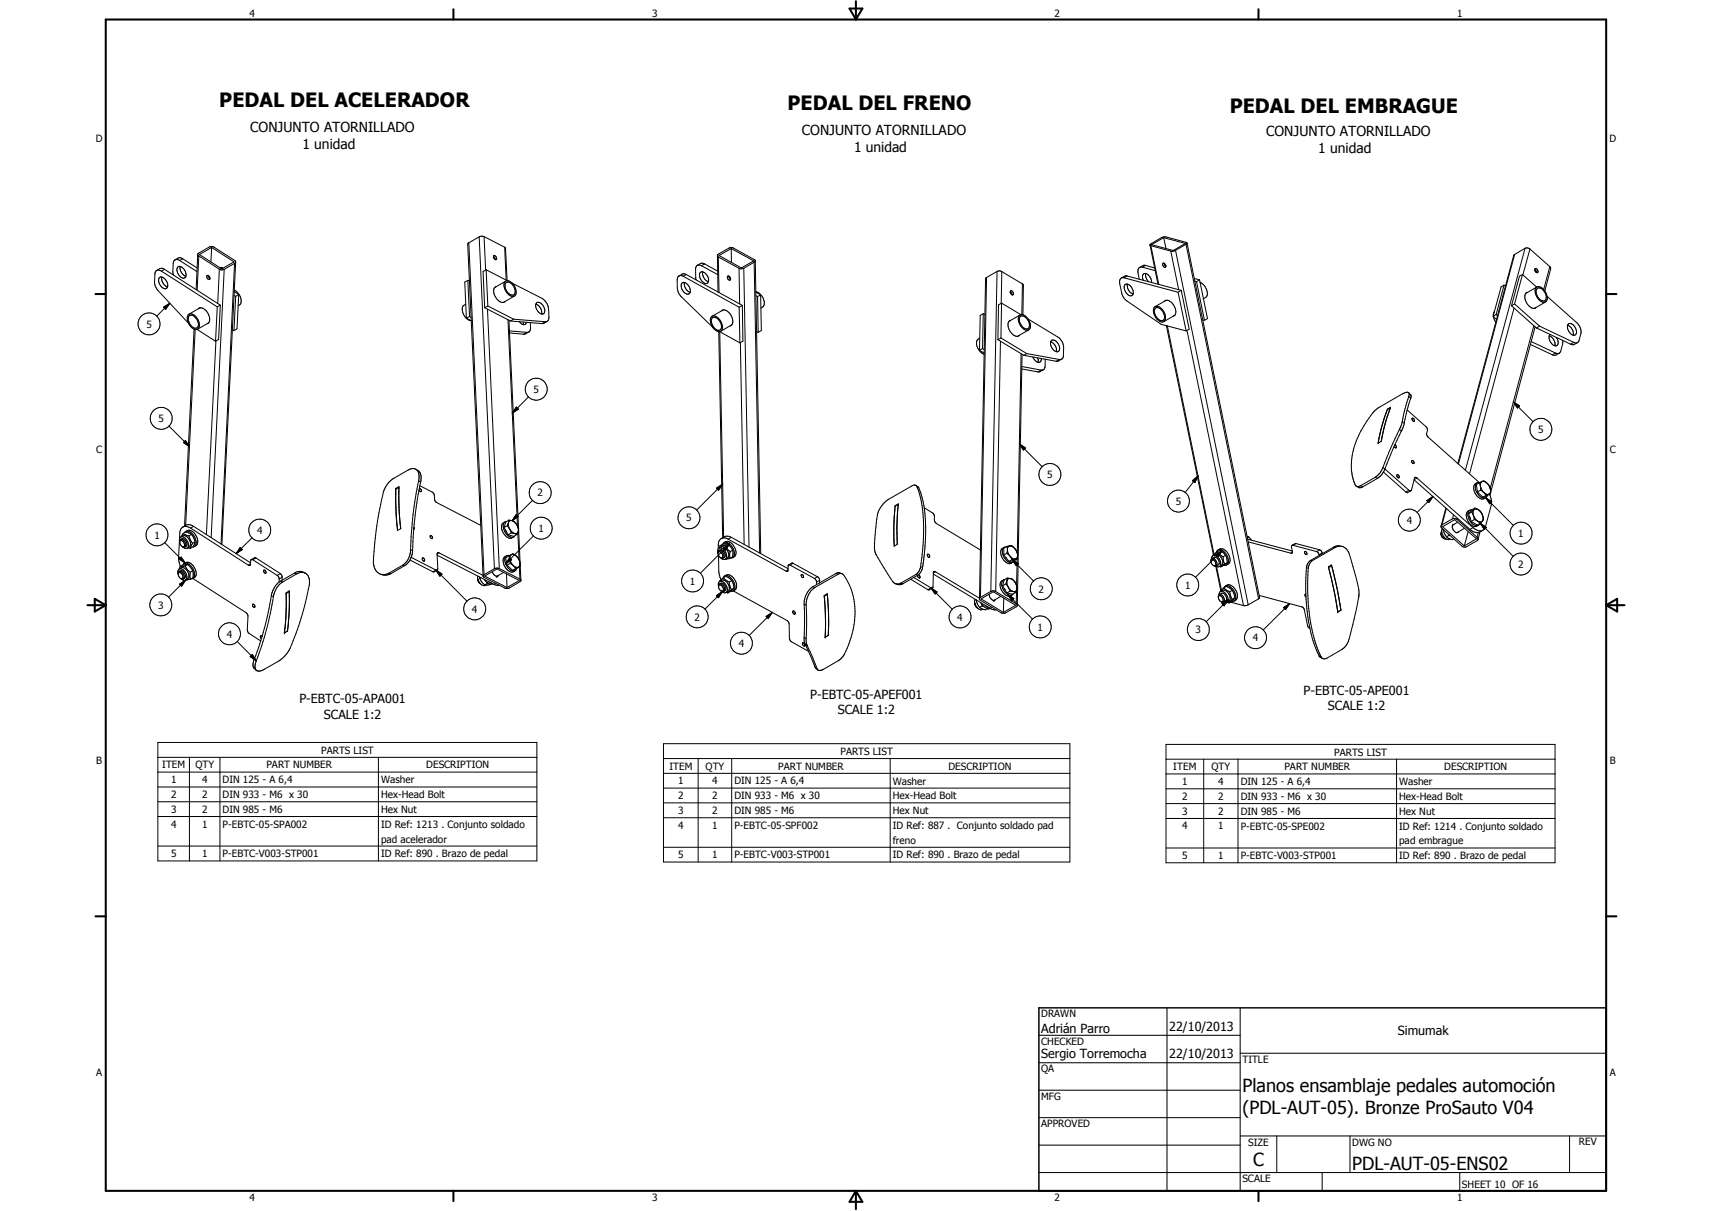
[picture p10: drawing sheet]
<svg xmlns="http://www.w3.org/2000/svg" width="594mm" height="420mm" viewBox="0 0 594 420" stroke-linecap="round" stroke-linejoin="round" font-family="sans-serif">
<defs><g id="words">
<g font-size="6.9">
<text x="76.1" y="37.2">PEDAL DEL ACELERADOR</text>
<text x="273.3" y="38.1">PEDAL DEL FRENO</text>
<text x="426.7" y="39.2">PEDAL DEL EMBRAGUE</text>
</g>
<g font-size="6.3">
<text x="431.1" y="379">Planos ensamblaje pedales automoción</text>
<text x="431.1" y="386.5">(PDL-AUT-05). Bronze ProSauto V04</text>
<text x="434.8" y="404.7">C</text>
<text x="469.2" y="406">PDL-AUT-05-ENS02</text>
</g>
<g font-size="4.8">
<text x="86.9" y="45.9">CONJUNTO ATORNILLADO</text>
<text x="278.3" y="46.9">CONJUNTO ATORNILLADO</text>
<text x="439.4" y="47.3">CONJUNTO ATORNILLADO</text>
<text x="104.9" y="51.7">1 unidad</text>
<text x="296.4" y="52.7">1 unidad</text>
<text x="457.4" y="53.1">1 unidad</text>
</g>
<g font-size="4.4">
<text x="103.9" y="244.1">P-EBTC-05-APA001</text>
<text x="281.1" y="242.4">P-EBTC-05-APEF001</text>
<text x="452.4" y="241.2">P-EBTC-05-APE001</text>
<text x="112.3" y="249.3">SCALE 1:2</text>
<text x="290.7" y="247.6">SCALE 1:2</text>
<text x="460.7" y="246.5">SCALE 1:2</text>
<text x="361.3" y="358.4">Adrián Parro</text>
<text x="405.7" y="357.7">22/10/2013</text>
<text x="485" y="359.2">Simumak</text>
<text x="361.3" y="367.1">Sergio Torremocha</text>
<text x="405.7" y="367.2">22/10/2013</text>
</g>
<g font-size="3.5">
<text x="86.6" y="5.8">4</text>
<text x="226.3" y="5.8">3</text>
<text x="365.9" y="5.8">2</text>
<text x="505.6" y="5.8">1</text>
<text x="33.3" y="49.4">D</text>
<text x="558.5" y="49.4">D</text>
<text x="50.8" y="113.7">5</text>
<text x="185.2" y="136.3">5</text>
<text x="55" y="146.5">5</text>
<text x="533.8" y="150.3">5</text>
<text x="33.4" y="157.3">C</text>
<text x="558.6" y="157.3">C</text>
<text x="363.4" y="165.9">5</text>
<text x="186.5" y="172.3">2</text>
<text x="408" y="175.2">5</text>
<text x="89.2" y="185.2">4</text>
<text x="186.9" y="184.6">1</text>
<text x="238.2" y="180.9">5</text>
<text x="488.1" y="181.8">4</text>
<text x="53.6" y="186.9">1</text>
<text x="526.9" y="186.3">1</text>
<text x="526.8" y="197">2</text>
<text x="239.4" y="202.9">1</text>
<text x="360.4" y="205.6">2</text>
<text x="411.2" y="204.3">1</text>
<text x="54.9" y="211.2">3</text>
<text x="163.8" y="212.5">4</text>
<text x="241" y="215.3">2</text>
<text x="332.2" y="215.3">4</text>
<text x="78.7" y="221.2">4</text>
<text x="360" y="218.8">1</text>
<text x="414.9" y="219.7">3</text>
<text x="256.4" y="224.5">4</text>
<text x="434.7" y="222.5">4</text>
<text x="111.5" y="261.5">PARTS LIST</text>
<text x="291.7" y="261.9">PARTS LIST</text>
<text x="463" y="262.2">PARTS LIST</text>
<text x="33.4" y="265.2">B</text>
<text x="56.3" y="266.6">ITEM</text>
<text x="67.8" y="266.6">QTY</text>
<text x="92.4" y="266.6">PART NUMBER</text>
<text x="147.9" y="266.6">DESCRIPTION</text>
<text x="232.3" y="267">ITEM</text>
<text x="244.8" y="267">QTY</text>
<text x="270" y="267">PART NUMBER</text>
<text x="329.1" y="267">DESCRIPTION</text>
<text x="407.2" y="267.3">ITEM</text>
<text x="420.4" y="267.3">QTY</text>
<text x="445.7" y="267.3">PART NUMBER</text>
<text x="501.1" y="267.3">DESCRIPTION</text>
<text x="558.6" y="265.2">B</text>
<text x="59.3" y="271.7">1</text>
<text x="70.1" y="271.7">4</text>
<text x="77.3" y="271.7">DIN 125 - A 6,4</text>
<text x="132.2" y="271.8">Washer</text>
<text x="235.4" y="272.1">1</text>
<text x="247.2" y="272.1">4</text>
<text x="254.8" y="272.2">DIN 125 - A 6,4</text>
<text x="309.8" y="272.2">Washer</text>
<text x="410.2" y="272.4">1</text>
<text x="422.7" y="272.4">4</text>
<text x="430.5" y="272.4">DIN 125 - A 6,4</text>
<text x="485.5" y="272.5">Washer</text>
<text x="59.3" y="276.9">2</text>
<text x="70.1" y="276.9">2</text>
<text x="77.3" y="276.9">DIN 933 - M6 x 30</text>
<text x="132.2" y="276.9">Hex-Head Bolt</text>
<text x="132.2" y="282">Hex Nut</text>
<text x="235.4" y="277.3">2</text>
<text x="247.2" y="277.3">2</text>
<text x="254.8" y="277.3">DIN 933 - M6 x 30</text>
<text x="309.8" y="277.3">Hex-Head Bolt</text>
<text x="410.2" y="277.5">2</text>
<text x="422.7" y="277.5">2</text>
<text x="430.5" y="277.5">DIN 933 - M6 x 30</text>
<text x="485.5" y="277.6">Hex-Head Bolt</text>
<text x="59.3" y="282">3</text>
<text x="59.3" y="287.1">4</text>
<text x="70.1" y="282">2</text>
<text x="70.1" y="287.1">1</text>
<text x="77.3" y="282">DIN 985 - M6</text>
<text x="77.3" y="287.1">P-EBTC-05-SPA002</text>
<text x="132.2" y="287.2">ID Ref: 1213 . Conjunto soldado</text>
<text x="235.4" y="282.4">3</text>
<text x="235.4" y="287.5">4</text>
<text x="247.2" y="282.4">2</text>
<text x="247.2" y="287.6">1</text>
<text x="254.8" y="282.4">DIN 985 - M6</text>
<text x="254.8" y="287.6">P-EBTC-05-SPF002</text>
<text x="309.8" y="282.4">Hex Nut</text>
<text x="309.8" y="287.6">ID Ref: 887 . Conjunto soldado pad</text>
<text x="410.2" y="282.7">3</text>
<text x="410.2" y="287.8">4</text>
<text x="422.7" y="282.7">2</text>
<text x="422.7" y="287.8">1</text>
<text x="430.5" y="282.7">DIN 985 - M6</text>
<text x="430.5" y="287.8">P-EBTC-05-SPE002</text>
<text x="485.5" y="282.7">Hex Nut</text>
<text x="485.5" y="287.9">ID Ref: 1214 . Conjunto soldado</text>
<text x="132.2" y="292.3">pad acelerador</text>
<text x="309.8" y="292.7">freno</text>
<text x="485.5" y="293">pad embrague</text>
<text x="59.3" y="297.4">5</text>
<text x="70.1" y="297.4">1</text>
<text x="77.3" y="297.4">P-EBTC-V003-STP001</text>
<text x="132.2" y="297.5">ID Ref: 890 . Brazo de pedal</text>
<text x="235.4" y="297.8">5</text>
<text x="247.2" y="297.8">1</text>
<text x="254.8" y="297.9">P-EBTC-V003-STP001</text>
<text x="309.8" y="297.9">ID Ref: 890 . Brazo de pedal</text>
<text x="410.2" y="298">5</text>
<text x="422.7" y="298.1">1</text>
<text x="430.5" y="298.1">P-EBTC-V003-STP001</text>
<text x="485.5" y="298.1">ID Ref: 890 . Brazo de pedal</text>
<text x="361.3" y="353">DRAWN</text>
<text x="361.3" y="362.5">CHECKED</text>
<text x="431.1" y="368.7">TITLE</text>
<text x="33.4" y="373.2">A</text>
<text x="361.3" y="372.1">QA</text>
<text x="558.6" y="373.2">A</text>
<text x="361.3" y="381.6">MFG</text>
<text x="361.3" y="391.1">APPROVED</text>
<text x="433.1" y="397.5">SIZE</text>
<text x="469.2" y="397.5">DWG NO</text>
<text x="547.9" y="397.4">REV</text>
<text x="431.1" y="410.2">SCALE</text>
<text x="507.3" y="412.3">SHEET 10 OF 16</text>
<text x="86.6" y="416.7">4</text>
<text x="226.3" y="416.7">3</text>
<text x="365.9" y="416.7">2</text>
<text x="505.6" y="416.7">1</text>
</g>
</g></defs>
<g fill="none" stroke="#000" stroke-width=".35">
<path d="M54.5 93.8h.9l.6 .3M55.2 96.4l.4-.3a2.67 2.67 0 0 1 2.2 4 2.72 2.72 0 0 1-2.6-3.7zM56 94.1l19.4 12.4M56.2 96.1a3.2 3.2 0 0 0 2 3.5M57.1 93.4l-1.4-.3a2.6 2.6 0 0 0-1.9 1.4l-.2 3.2a4.2 4.2 0 0 0 1.3 3.2l10.5 11.3M57.1 93.4l-1.1 .7M57.1 93.4l19.3 12.5M61.8 92.6a2.16 2.16 0 0 1 2.6 1.8l.2 1.2a1 1 0 0 1-.8 .9 1 1 0 0 1-1.1-.4 2.71 2.71 0 0 1-.9-3.5zM62.4 90.4a1.29 1.29 0 0 0-1.5-.3 1.29 1.29 0 0 0-.8 1.3l-.1 3 .2 1.1M62.4 90.4l6 3.8M62.5 92.5a3.2 3.2 0 0 0 2 3.4M63.4 89.8l-1 .6"/>
<path d="M63.4 89.8l-1.1-.4-1.6 .8M63.4 89.8l5 3.2M68.6 88.2l4-2.5 1-.2 7.8 4.8 .4 .6M68.6 88.2l.4 .6M68.6 88.3l-.5 12.2M69 88.8l-.6 11.9M69 88.8l7.1 4.6M69.2 88.3l4.2-2.4 7.8 4.9-4.2 2.5zM71.8 95.6a.76 .76 0 0 1 .9 .4 .76 .76 0 0 1-.2 1l-.7-.7zM72.3 95.6l.6 1M73.4 85.9l-.2 5M76.1 93.4l.7 .2 1-.1"/>
<path d="M76.1 93.4l-.5 11.9M76.5 93l.4-.2 .4 .3M77 92.8l.1 .4M77.8 93.5l-4.5 93M81.4 91.4l-3.6 2.1M81.4 91.4l-4.7 97.3M81.8 90.9l-.4 .5M81.8 90.9l-4.8 98M162.3 97.3l-1 .6 .5 12.5M162.3 97.3l.6 .2M162.3 97.3l.6 12.5M162.7 84.2l-.4 .5 5.3 115.2"/>
<path d="M162.7 84.2l5.3 115.2M166.3 82.2l-3.6 2M166.3 82.2l5.3 115.1M168 82.1l7.1 3.7M168 82.1l-1-.1-.7 .2M168 82.1l.5 11.6M168.7 93.6l-1.1 .6 .6 12.6M168.7 93.6l7.4 3.8M168.7 93.6l.6 12.6M171.2 89l.6 1M171.3 88.8l.1-.1a.88 .88 0 0 1 .8 .4 .88 .88 0 0 1-.1 1l-.8-.6zM172.2 99.4a1.76 1.76 0 0 0-.7 2.7 3.2 3.2 0 0 0 3.5 2.7l.3-.2"/>
<path d="M175.1 85.8l.3 .3 .6 11.2M175.1 85.8l.5 11.4M175.5 98.2a2.11 2.11 0 0 1 3 1.7 1.6 1.6 0 0 1-.7 2.5 3.2 3.2 0 0 1-2.3-4.2zM175.5 97.5a3.2 3.2 0 0 0 .9 4.7 1.5 1.5 0 0 0 2.1 .5 1.5 1.5 0 0 0 .6-2l-.4-1.1-1-1.4M175.5 97.5h1.1l1.1 .7M175.5 97.5l-3.8 2.2M177.7 98.2l10.4 5.3 .8 .7a4.6 4.6 0 0 1 1.5 3l.1 3.1-.6 1.2M235.6 95.8l-.4 .3-.2 1.1 .1 3.1a4.5 4.5 0 0 0 1.4 2.7l10.9 10.6M235.6 95.8l.7-.2 .8 .2M236.5 98.4a1.67 1.67 0 0 1 2.6 1 1.69 1.69 0 0 1-.3 2.7 2.92 2.92 0 0 1-2.3-3.7zM237.1 95.8l19.4 10.8M237.5 98a3.2 3.2 0 0 0 2 3.4"/>
<path d="M238.2 95.2l-1.1 .6M238.2 95.2l-1.3-.2-1.3 .8M238.2 95.2l19.4 10.8M242 92.1l.9-.2 .5 .3M243 94.5a2.1 2.1 0 0 1 2.8 1.9 1.24 1.24 0 0 1-.4 1.9 1.24 1.24 0 0 1-1.7-.6 2.67 2.67 0 0 1-.7-3.2zM243.4 92.2l5.7 3.1M243.9 94.3a3.1 3.1 0 0 0 1.9 3.4M244.5 91.6l-1.3-.2-1.4 .8-.3 .4v4.5M244.5 91.6l-1.1 .6M244.5 91.6l4.5 2.5M249 88.7l.2 12.6M249.3 89.2l-.3-.4 .3-.6 3.6-2.1 1-.2 8 4.3 .2 .4-.4 .4"/>
<path d="M249.3 89.2l.2 12.3M249.3 89.2l7.1 3.9M249.5 88.6l4.2-2.4 7.8 4.3-4.2 2.5zM252.5 95.9l.1-.1a.85 .85 0 0 1 .8 .5 .85 .85 0 0 1-.1 .9 .95 .95 0 0 1-.8-1.3zM252.9 95.8l.1 .5 .5 .6M253.7 86.2l.1 4.9M256.4 93.1h1.7M256.4 93.1l.3 12.4M258.1 93.1l1.8 96.8M261.7 91l-3.6 2.1M261.7 91l1.9 100.9M262.1 90.5l1.9 101.6"/>
<path d="M342.3 96.3l-.3 .5-2.1 111M342.3 96.3l-2.1 111M346 94.2l-3.7 2.1M346 94.2l1.4-.1 7.4 4.4M346 94.2l-2.2 111M347.6 94.2l-.2 11M354.8 98.5l.3 .4-.1 10.3M354.8 98.5l-.2 10.6M389.1 96.4l-.4 .6-.2 .8 .7 3.7a4.6 4.6 0 0 0 1.9 2.9l11.8 8.1 8.7 2.3M390.1 96.4h-1M390.1 96.4l18.7 5M390.3 98.8a2 2 0 0 1 2.8 1.7 1.27 1.27 0 0 1 .2 1.4 1.27 1.27 0 0 1-1.2 .7 3.1 3.1 0 0 1-1.8-3.8z"/>
<path d="M391.1 95.8l-1 .6M391.1 95.8h-.7l-1.3 .6M391.1 95.8l18.8 5M391.2 98.6a3.3 3.3 0 0 0 2 3.4M395.5 92.8l-.6 1.1 .4 3M396.4 92.7l-.9 .1M396.4 92.7l4.4 1.2M396.7 97.3a1.42 1.42 0 0 1 .7-2.4 3.2 3.2 0 0 1 2.2 3.1M397.5 92.1h-.8l-1.2 .7M397.5 92.1l-1.1 .6M397.5 92.1l3.1 .9M397.6 94.9l.1 1.4 .9 1.4"/>
<path d="M399.1 85l.3 .3M399.1 85l2.7 13.6M399.4 85.3l2.7 13.4M399.4 85.3l6.9 1.8M399.6 84.9l4.2-2.4 7.5 2-4.2 2.4zM403.6 91.3a.8 .8 0 0 1 .9 .5 .8 .8 0 0 1-.3 1l-.7-.7zM403.8 82.5l.8 3.7M404 91.4l.6 1M406.3 87.1l2.7 13.4M407.9 86.9l-1.6 .2M407.9 86.9l25.2 122.9M411.6 84.8l-3.7 2.1"/>
<path d="M411.6 84.8l25.1 123M411.9 84.3l-7.7-2.1-1.2 .3-3.6 2.1-.3 .4M411.9 84.3l-.3 .5M411.9 84.3l25.2 123-.4 .5M414.4 96.6l1.9 .5M414.6 97.6l.6 .1M415.2 97.7l2.8 13.4M416.3 97.1l-1.1 .6M416.3 97.1l2.7 13.4-1 .6M416.4 98a3.9 3.9 0 0 1 2.1 5l-.9 .6M521.9 98.9l-1 .6-2.8 10.3M521.9 98.9l.5 .4"/>
<path d="M521.9 98.9l-2.7 10.2M525.6 88.3l-.3 .3-19.4 72.2M525.6 88.3l-19.5 72.7M528.3 95.2l-1 .6-2.8 10.3M528.3 95.2l4.9 4.4-3.7 2.2M528.3 95.2l-2.7 10.3M529.2 86.1l-3.6 2.2M529.2 86.1l1-.1 .7 .4M529.2 86.1l-20.7 77.1M530.9 86.4l6.9 6.1M530.9 86.4l-2.5 9M532.6 93.5l.6 1.1"/>
<path d="M532.6 93.3a.79 .79 0 0 1 .9 .4 .79 .79 0 0 1-.2 .9l-.7-.6zM533 99.8a2.08 2.08 0 0 1 3.1 1.2 2.88 2.88 0 0 1 .2 3.7 2.92 2.92 0 0 1-3.3-2.3l-.3-1.4zM537.8 92.5l.3 .8-2 7.6M537.8 92.5l-2.1 7.9M56.8 106.6l2.1-1.4-1.4 2.1zM58.9 105.2l-4.5 4.5M65.4 112.1l-.4-1.1a1.51 1.51 0 0 1 .7-2 1.51 1.51 0 0 1 2 .6 3.3 3.3 0 0 1 .9 4.6M65.4 112.1a3.1 3.1 0 0 0 2.9 2.2M65.5 109.7a1.6 1.6 0 0 1 2.6 .8 2.41 2.41 0 0 1 .1 3.3 3.2 3.2 0 0 1-2.7-4.1zM67.3 114.2l-3.3 68.3M67.7 114.3l-3.3 68M68.4 114.3l6.4 4.1"/>
<path d="M68.6 114.2l-.3 .1M68.8 107.1a1.98 1.98 0 0 1 2.7 .7 3.1 3.1 0 0 1 .6 4.5h-.2M69.4 106.8l-3.8 2.2M72.4 112l-3.8 2.2M74.9 118.4l-3.3 67.1M75.4 106.5l-.6 11.9M76.4 105.9l-1 .6M76.4 105.9l-.5 11.9-1.1 .6M80.6 114.3l.6 .4M81.2 102.5l.6 .3M81.3 101.2l1.5 1M81.3 100.6l.3 .2a3.9 3.9 0 0 1 1.7 4.9l-.7 .4"/>
<path d="M81.8 102.8l-.6 11.9M82.8 102.2l-1 .6M82.8 102.2l-.6 11.9-1 .6M161.6 105.5a2.3 2.3 0 0 0-.7 3.8 3.5 3.5 0 0 0 2.5 2M161.8 110.4l1.8 .9M162.9 109.8l.6 .3M162.9 109.8l-1.1 .6M168.2 106.8l9 4.6M169.2 107.2l4.1 90.1M169.3 106.2l8.9 4.5M169.3 106.2l-1.1 .6M176.3 110.9l3.3 71.6"/>
<path d="M176.6 111.1l3.4 72.4M176.8 114.8l6 .5M176.8 115.5l5 .5M177.2 111.4l10.9 .9M178.2 110.7l11 .9M178.2 110.7l-1 .7M178.5 102.7l-3.8 2.2M180.2 111.6l.7 .7a1.01 1.01 0 0 0 1 .3 1.01 1.01 0 0 0 .8-.8M181.6 111.7v.9M182.8 115.3l-1 .7M183.5 115.2l-1.7 .8M184 111.9l.1 1.8a1.29 1.29 0 0 1-1.3 1.6"/>
<path d="M186 105.5a3.3 3.3 0 0 1 2 3.5M186.3 105a2.6 2.6 0 0 1 2.4 3.8 2.4 2.4 0 0 1-2.8-2.7zM189.2 111.6l-1.1 .7M189.9 111.5l-1.8 .8M189.9 111.5l-.7 .1M246.9 109.9a2.02 2.02 0 0 1 2.7 .8 3.1 3.1 0 0 1 .6 4.2 2.74 2.74 0 0 1-3.4-2.2l-.3-1.5zM247.1 110.4a2.03 2.03 0 0 1 2.8 1.4 1.83 1.83 0 0 1-.3 2.8 3.2 3.2 0 0 1-2.5-4.2zM249.4 115.1l1.4 71.5M249.7 115.1l7 3.9M249.8 115.1l1.3 71.3M250.4 107.9a2.54 2.54 0 0 1 3.4 1.7 2.28 2.28 0 0 1-.4 3.5M250.9 107.6l-3.8 2.1"/>
<path d="M253.9 112.7l-3.8 2.2M256.5 106.6l.2 12.4M256.9 118.9l1.3 70M257.6 106l-1.1 .6M257.6 106l.2 12.4-1.1 .6M262.3 102.6l.6 .3M262.3 101.4l1.6 .9M262.3 101.2a3.9 3.9 0 0 1 2.5 5.2l-.8 .5M262.5 115l.6 .3M262.9 102.9l.2 12.4M263.9 102.3l-1 .6M263.9 102.3l.3 12.4-1.1 .6"/>
<path d="M340 117.3a2.27 2.27 0 0 0-.6 3.6l1 1.3 1.1 .7M341.2 108.8l-1.1 .6-.2 12.1M341.2 108.8l.6 .3M341.2 108.8l-.3 12.1M346.3 117.9l9 5.4M347.2 118.4l-1.7 86.8M347.3 117.3l9 5.4M347.3 117.3l-1 .6M347.5 105.2l-1 .6-.2 12.1M347.5 105.2l6.7 4M347.5 105.2l-.2 12.1M350.6 101.3a.65 .65 0 0 1 .8-.3 .65 .65 0 0 1 .3 .9l-.1 .4h-.5"/>
<path d="M350.6 101.3l.5 1M350.6 101.2l.5 .6v.5M350.6 101.3h.1M350.7 111.2l-.2 .1a2.55 2.55 0 0 0 0 3.7 2.4 2.4 0 0 0 3 1.5l.2-.2M353.7 109.5a1.83 1.83 0 0 1 2.9 .9 2.84 2.84 0 0 1 .3 4.1 2.87 2.87 0 0 1-3.1-2.1l-.5-1.5zM353.9 110a1.8 1.8 0 0 1 2.8 1.1 1.84 1.84 0 0 1-.3 3.1 3.4 3.4 0 0 1-2.5-4.2zM354 109.3l-3.8 2.2M356.8 110.7l10.2 6.2a4.6 4.6 0 0 1 2.1 3.7l-.1 3-.3 .8-.4 .2M356.9 114.5l-3.8 2.2M364.6 118.6a3.2 3.2 0 0 1 2 3.4M364.9 118.2a2.29 2.29 0 0 1 2.7 2 1.16 1.16 0 0 1-.1 1.6 1.16 1.16 0 0 1-1.6-.1 2.79 2.79 0 0 1-1-3.5zM400.7 106.5a2.92 2.92 0 0 1 3.5 2.4 1.79 1.79 0 0 1-1.1 2.8 4 4 0 0 1-2.5-5.1z"/>
<path d="M400.8 107.1a2.01 2.01 0 0 1 2.9 1.4 1.77 1.77 0 0 1-.4 2.8 3.2 3.2 0 0 1-2.5-4.2zM404.1 104.5a1.86 1.86 0 0 1 2.7 .7 3.5 3.5 0 0 1 .9 4.1l-.6 .4M404.7 104.2l-3.9 2.2M404.7 113l16.3 79.4M405.1 113.1l16.2 79.1M407.7 109.4l-3.8 2.2M408.8 101.4l2.8 13.4M409.9 100.8l-1.1 .6M409.9 100.8l2.8 13.4-1.1 .6M411.9 114.6l19.6 95.5M417.4 111l.6 .1M518.1 109.8l1.2 1"/>
<path d="M518.2 109.9l.8 1.9M518.6 108.1l-.4 1.4M519.2 109.1l.4 .5M519.2 109.1l-1.1 .7M524.5 106.1l8.6 7.7M525.4 106.8l-15.5 57.6M525.6 105.5l8.6 7.7M525.6 105.5l-1.1 .6M530 101.5h-.2a2.92 2.92 0 0 0 .3 4.1 2.06 2.06 0 0 0 2.9 1M531.1 119.5l7.6 3.6M531.3 118.5l8.4 4M532.2 113l-15.1 56.5"/>
<path d="M532.7 113.4l-15.4 57.5M533.1 113.8l11.9 5.6M533.5 100a2.76 2.76 0 0 1 3.1 3 1.17 1.17 0 0 1-.6 1.4 1.17 1.17 0 0 1-1.5-.4 3 3 0 0 1-1-4zM534.2 113.2l11.9 5.6M534.2 113.2l-1.1 .6M536.3 104.8l-3.8 2.2M536.9 102.8l10.7 9.6a4.4 4.4 0 0 1 1 3.3l-.6 2.4a1.18 1.18 0 0 1-1.9 .7M537.6 116.5a3.1 3.1 0 0 1 2 3.5M537.9 116a2.69 2.69 0 0 0 2.3 3.9 1.99 1.99 0 0 0-.1-2.8M542.2 118.1v1.3l-.6 2.4a1.18 1.18 0 0 1-1.9 .7M543.9 112.9h.3a3.2 3.2 0 0 1 1.7 3.4M544.1 112.5a2.11 2.11 0 0 1 2.9 2.1 1.16 1.16 0 0 1-.5 1.7 1.16 1.16 0 0 1-1.6-.7 2.78 2.78 0 0 1-.8-3.1z"/>
<path d="M546.1 118.8l-1.1 .6M547.4 118.9l-1.5 .7-.9-.2M183.4 137.7l-5.6 5.6M339.9 121.5l1.6 1M340.9 120.9l.6 .4M340.9 120.9l-1 .6M354.3 122.7l-1.3 69.1M354.6 128l5.6 1M354.6 127.2l6.6 1.2M354.7 122.9l-1.7 87.1M355.3 123.3l11.2 2M356.3 122.7l11.3 2"/>
<path d="M356.3 122.7l-1 .6M358.4 123.9a1.92 1.92 0 0 0 2.7 1.5l.3-1M360.1 124.2l.1 1.5M361.2 128.4l-1 .6M362 128.3l-.8 .1M362 128.3l-1.2 .7h-.6M362.7 124.6l-.1 3-.6 .7M367.6 124.7l-1.1 .6M368.3 124.6l-.7 .1M368.4 124.6l-1.2 .7h-.7M488.8 136.3l.8 .7-.1 1.2M488.9 137.6a.94 .94 0 0 0-.1-1.4 .94 .94 0 0 0-1.3 .1l-8.9 5a25.5 25.5 0 0 0-7.6 10.8 20.1 20.1 0 0 0-1.4 14.3l.5 1.6 .6 .7"/>
<path d="M488.9 137.6l-1.6 5.2-.7 3.4M488.9 137.6l.6 .6M489.5 138.2l-1.2 4.2-1 4.4M525.2 139.4l2.1 1.4-.7 .8zM525.2 139.4l6.8 6.9M539.7 122.5l-1 .6M541.1 122.6l-1.4 .6-1-.1M58.6 147.8l7.2 7.2M63.7 153.5l.6-.6 1.5 2.1zM179.2 141.2l.7 .7-2.1 1.4zM353.7 154l2.1 1.4-.7 .7zM353.7 154l7.9 7.9"/>
<path d="M478.8 150.7l-.6 3.1 1.1-.6M478.9 150.3l2.5-8.1 1.1-.7-2.1 6.5-1.1 5.2M481.4 141.9l-1.9 5.8-1.3 6.1M481.4 141.9l.2 .1M481.4 141.9l1.1-.6-1.4 4.2-1.8 7.7M484 154.3l.6 .8-.4 .3-.5-.5M485.6 149l.7 .6M485.6 149l-3.7 8.1-2 5.1M486.3 149.6l-3 6.4-2.7 6.7M486.6 146.2l-1 2.8M486.6 146.2l.7 .6M487.3 146.8l-1 2.8"/>
<path d="M488.3 142.2l6.7 6 .4 .9-.4 1.6 .4 .8 17.9 15.9M489.9 159.8l.6 .2 .1 .8a.69 .69 0 0 1-.7-1zM490 145.2l.1-.1a.71 .71 0 0 1 .6 1.1l-.5-.3zM137.3 169.5l1.1-.7 .1 7.2 .6 7.4M137.3 169.5l.1 8.3 .6 6.2M137.3 174.8l.7 9.2M137.3 169.5l.3 .1M138.4 173.1v-4l-1 .6-.1 4M138.4 175.1l.7 8.3M144.4 162.9l1.4 1.2 .3 1.3-.1 1.9M145.3 166.8a4.7 4.7 0 0 0-.4-3.4 2.44 2.44 0 0 0-3.5-.2l-5.1 2.9-1.6 1.5-1.4 2.3-.6 2.4a105.6 105.6 0 0 0-3 23.8l.9 2.1 1.6 1.1M145.3 166.8l-1.8 10.3-1 13.7"/>
<path d="M145.3 166.8l.7 .5M145.5 169.5a.59 .59 0 0 1 .6 .4 .59 .59 0 0 1-.1 .7l-.6-.6M145.7 168.5l4.7 2.6 .5 2.5 .5 .7 15.4 7.9M146 167.3a131.4 131.4 0 0 0-2.8 23.7M179.1 178.6l.7 .6-2.1 1.4zM184.8 173.6l-7.1 7M248.6 169.4l2.2-1.4-1.5 2.1zM250.8 168l-9 9M310.6 175.4l1.1-.6-.4 6.9 .1 7.1-1.1 .7M310.6 175.4l-.4 10.4M310.6 175.4l.2 .2M317.9 168.4l.9 .8"/>
<path d="M318.1 168.7a1.05 1.05 0 0 0-1.7-.1l-8 4.6a9.4 9.4 0 0 0-4.3 8.3l-.3 2.7a19 19 0 0 0-.1 7.4l2.3 4.2a30.3 30.3 0 0 0 4.5 6.6l.3 .2M318.1 168.7a33.1 33.1 0 0 1 2.4 13.6l-.1 5.9-1 8.4M318.1 168.7l.7 .5M318.6 169l.1 .1M318.8 169.2l.8 1.9 .9 3.7a57.6 57.6 0 0 1 .5 15.4l-.9 6.6M320.7 176.2l3.2 2 .4 .9v1.7l.6 .8 15.3 9.2M413.8 166.8l1.9-1.7-1.1 2.3zM415.7 165.1l-4.4 5.8M470.6 168.7l1.2 .5 1-.2M472.1 168.5l-.8 .3-.6-.1M472.1 168.5l.7 .5M477.3 165.6l-5.2 2.9"/>
<path d="M477.3 165.6l.7 .4M478 166l-5.2 3M479.9 162.2l-.9 1.7-1.7 1.7M479.9 162.2l.7 .5M480.1 163.8l7.7 6.9M480.6 162.7l.1 .1M480.6 162.7l-1.2 2.1-1.4 1.2M480.7 162.8l8.2 7.3M480.7 162.8l-.2 .1M484.8 164.8a.6 .6 0 0 1 .6 .3 .6 .6 0 0 1-.1 .7l-.6-.6zM488.9 170.1l.6 .2M488.9 170.1l-1.1 .6"/>
<path d="M489.6 170.3l-1.2 .6-.6-.2M490.7 166.5l19.4 17.2M491.7 165.9l-.6-.3-.3 .3-1.3 4.4M491.7 165.9l-1 .5M491.7 165.9l19.4 17.1M495.1 173.7l2.1-1.4-1.4 2.1zM497.2 172.3l-5.5 5.5M501.7 176.3l-1.6 6.2M501.9 176.4l-1.5 5.7M504.4 178.6l-.4 1.4M505.8 179.8l-.1 .5M509.6 178.3l.9 2.6"/>
<path d="M510 177a2.35 2.35 0 0 0-.7 3.7 2.81 2.81 0 0 0 3.1 1.9l.6-.4M510 179.5l.2 .4M510.7 177.6l.6 1.3M510.7 177.6l-1.1 .7M510.7 176.9a1.72 1.72 0 0 0-1.1 2.8 2.83 2.83 0 0 0 3.6 2.4l.3-.4M510.7 176.9l-1.1 1.4M511.3 178.9l.5 .9 1 1M511.3 178.9l.3 1.4M511.4 176.9l-.7 .7M511.4 176.9l-.3 .7 .2 1.3M511.5 176.7l-.1 .2M511.5 176.7l.7-.1 .8 .2"/>
<path d="M511.8 176.3l1.2 .5M511.8 176.3l-.3 .4M511.8 176.3l-1.1 .6M512.5 167.5a3.6 3.6 0 0 0 1.7 5.1 1.17 1.17 0 0 0 1.9-.7M512.6 167.5a2.43 2.43 0 0 0-.5 3.9 2.42 2.42 0 0 0 3.5 1.3M512.7 170.7l1.9 1.8M513 176.8l1.2 1.4M513 176.8l.7 .7 .8 1.3M513.4 167.5l.3 1.2M513.4 167.5l-1.1 .6 .4 2.6M513.5 167.4l-1 .1M513.7 168.7l.9 1.9"/>
<path d="M513.7 168.7l.1 1.4M513.8 170.1l1.6 1.2 1 .3M513.8 170.1l-1.1 .6M514.1 167.2l-.7 .3M514.1 167.2l-.4 .6v.9M514.3 167l.6-.2 .9 .6M514.3 167l1.5 .4M514.3 167l-.2 .2M514.5 178.8l.2 1M514.6 170.7l1.1 1.2M514.7 179.8l-.3 1M515.6 172.7l2 1.4-.6 .7z"/>
<path d="M515.6 172.7l9.5 9.6M515.7 171.9l-1.1 .6M515.8 167.4l.4 .5M516 167.7l.6 .7M516.2 167.9l.6 .8 .4 1.2M516.5 171.6l-.8 .3M516.7 168.5l.5 1.4M516.9 171.4a6.6 6.6 0 0 1 .6 3.9l-2 7.4-.9 1.3M517.1 171.3l-.6 .3M517.1 171.3l-.1 .5M517.2 171.2l-.1 .1M517.2 169.9l-.1 1.1-.7 .6"/>
<path d="M517.2 170.2v1M517.2 171.2l-2.6 1.3M57.1 188.3l7.2 7.1M61.8 199.2l.1-.7a1.26 1.26 0 0 1 1.3-.4 1.26 1.26 0 0 1 1 1.1l.2 .7-.2 .6-.7 .5-.9-.3M62.1 198.7a1.28 1.28 0 0 1 1.2 .7 1.28 1.28 0 0 1-.2 1.4 1.48 1.48 0 0 1-1-2.1zM62.1 198.3a1.71 1.71 0 0 1 1.5 2.6M62.2 197.4a1.97 1.97 0 0 1 3.2 1.4 1.68 1.68 0 0 1-1 2.5M62.2 194l.7-.7 1.4 2.1zM62.2 197.4l-.5 .8 .1 .9M62.2 197.4a2.59 2.59 0 0 1 2.2 3.9M62.3 187.6l-.3 6.3 .6 2.6M62.5 196.6l-.1 .7"/>
<path d="M62.6 187.2a1.67 1.67 0 0 0 0 1.8 1.67 1.67 0 0 0 1.6 .8M62.6 187.2a1.72 1.72 0 0 1 1.6 2.6M62.6 187.2a1.29 1.29 0 0 1 2.1 .9l.2 1-.7 .7M62.7 186.3l-.4 .8 .1 .9a.77 .77 0 0 1 .8-.4 .77 .77 0 0 1 .6 .7 .71 .71 0 0 1 .3 .9 .71 .71 0 0 1-.9 .4 1.38 1.38 0 0 0 1.9 .4M62.7 186.3a2.62 2.62 0 0 1 2.7 3.1l-.3 .6M62.7 186.3a2.12 2.12 0 0 1 3.3 1.7 1.59 1.59 0 0 1-1.1 2.2M62.9 193.3l1.4 2.1-2.1-1.4zM63.4 182.9l-.9 1.2-.2 2.8M63.4 182.9a2.7 2.7 0 0 1 2.7 .3M63.5 185.1l2.1 .8M63.5 185.1l-.5 1.1M63.5 185.1a2.25 2.25 0 0 1 2.7 .2l.2 .1"/>
<path d="M63.9 195.5a2.46 2.46 0 0 1 3.7 1.6 2.26 2.26 0 0 1-.7 3.6l18.5 11.9 .7 1.2-.3 4.8 .3 .7 4.4 3.1M63.9 195.5l-.4 .6M63.9 195.5a3.1 3.1 0 0 1 3.5 2.9 1.58 1.58 0 0 1-1.2 2.4M64.3 196.4l.5 .9 1.2 1.2M64.3 196.4l-1.8 .2M64.4 184.4l-.3 .4M64.4 184.4a2.58 2.58 0 0 1 3.2 1.9 2.29 2.29 0 0 1-.4 3.4h-.2M64.5 184.4a2.27 2.27 0 0 1 3.4 1.3 2.48 2.48 0 0 1-.4 3.9M65.1 195.9l-1.4 .1-1.2 .6M65.1 195.9l1.8 2.1M65.1 195.9l-.8 .5M65.2 190l.9 .2"/>
<path d="M65.6 185.9l.4 1.4 .8 1.2M66 198.5l.1 2.5M66.1 183.2l20.1 12.9M66.4 185.4l.8 1.2 .5 1.4M66.4 185.4l-.8 .5M66.8 188.5l-.7 1.7M66.9 198v2.4l-.8 .6M66.9 198l-.9 .5M67 189.7l-.9 .5M67.2 182.6l-1.5-.6a3 3 0 0 0-2.3 .9M67.2 182.6l-1.1 .6M67.2 182.6l19.7 12.7"/>
<path d="M67.7 188l-.7 1.7M67.7 188l-.9 .5M83.3 189.9l.8 .8-2.1 1.4zM86.9 195.6l-.7 .5M87.2 194.2l-.3 1.8-.7 .1M87.2 194.2h.6M87.5 186.6l-5.5 5.5M87.8 194.2l8.4 5.4M88.8 193.6l8.5 5.4M88.8 193.6l-.4-.1-1.2 .6M88.8 193.6l-1 .6M91.6 197.8a.58 .58 0 0 1 .6 .4 .58 .58 0 0 1-.2 .7l-.5-.7z"/>
<path d="M96.2 199.6l.6 .7 .1 .6M97.3 199l.6 1.3M97.3 199l-1.1 .6M102.2 198.8a3.2 3.2 0 0 1 3.7 0M102.2 198.8l.7 .3M102.2 198.8l-4.8 2.8M102.9 199.1l-4.8 2.8M105.9 198.8h-.2a3.4 3.4 0 0 0-2.8 .3M105.9 198.8a3.8 3.8 0 0 1 1.4 4.3 79.4 79.4 0 0 1-7.7 23.6l-2.2 2.2-5.6 3.3a2.42 2.42 0 0 1-3 .2l-.3-1.2 .4-2M134.9 198.9a3.4 3.4 0 0 1-2.7 .4M134.9 198.9l.7 .2M135.6 199.1a4 4 0 0 1-3.4 .2"/>
<path d="M139.1 183.4l-1.1 .6M139.7 196.1l-4.8 2.8M139.7 196.1l.7 .2M140.4 196.3l-4.8 2.8M142.2 194.4l-.8 1.1-1 .8M142.3 194.3l7.9 4.1M142.5 190.8l-.1 1.1a6.2 6.2 0 0 1-2.7 4.2M142.5 190.8l.7 .2M142.7 193.4l-.5 1M142.7 193.4h.1M142.8 193.4l8.5 4.4M142.8 193.4l-.1 .1"/>
<path d="M143.2 191l-.5 2.4M143.6 182.9l.2 .5-.3 .2M146.6 193.6a.61 .61 0 0 1 .7 .3 .61 .61 0 0 1-.2 .8l-.5-.5zM149.3 185.8a.61 .61 0 0 1 .7 .4 .61 .61 0 0 1-.1 .7l-.6-.6zM151.3 197.8l2.1 1.4-.8 .7zM151.3 197.8h.4M151.3 197.8l-1.1 .6M151.3 197.8l10.7 10.8M151.7 197.8l-1 .6h-.5M151.7 192.6l19.7 10.1M152.4 191.8h-.6l-.1 .3 .2 5.2-.2 .5M152.4 191.8l-.7 .4"/>
<path d="M152.4 191.8l15.2 7.8M165.8 199.9a2.92 2.92 0 0 0 2.4 3.3l.4-.2M168 199.4l-.4 .4 .4 .5 7.8 3.9 1-.2 3.6-2.2 .4-.3-.4-.6M168.2 199.9l4.3-2.5 7.7 4-4.3 2.4zM170.9 198.3a1.46 1.46 0 0 0 2.1 1.3M171.6 197.3l-3.6 2.1M173.3 197.3l-1-.2-.7 .2M173.3 197.3l7.1 3.6M174.7 198.6l-2.3 1.3M174.9 183l1.4 2.5M175.2 181.1a3.4 3.4 0 0 0 1.4 5l.9 .3 .7-.1M175.2 181.1a2.3 2.3 0 0 0-.7 3.6 2.55 2.55 0 0 0 3.7 1.6"/>
<path d="M175.4 184l.4 .6M175.7 181l-.5 .1M175.8 199.1l.1 4.7M175.8 192.8a2.65 2.65 0 0 0-.3 4.3 2.25 2.25 0 0 0 3.3 .9M175.9 196.1l2 1.8M176 182.4l.7 .9M176 182.4l-1.1 .6M176.4 181.6l-.4 .8M176.4 181.6l.3 1.6M176.6 180.5l-.2 1.1M176.6 180.5l1.1 .1M176.6 180.5l-1.1 .6-.6 1.9"/>
<path d="M176.6 192.9l.3 .9M176.6 192.9l-1.1 .6 .4 2.6M176.7 183.2l.3 .7M176.7 183.3l.4 .6M176.8 192.8a1.34 1.34 0 0 0-1.4 .4 1.34 1.34 0 0 0-.2 1.4 3.8 3.8 0 0 0 3.4 3.5l.4-.2 .3-.8M176.9 193.5l.6 .7-2.1 1.4zM176.9 193.8l.1 .6M177 183.9l.4 1M177 194.4l.5 1.1 .9 1M177 194.4v1.1M177 195.5l1.2 .8M177 195.5l-1.1 .6"/>
<path d="M177.1 183.9l1.2 1.1M177.3 192.5l-.4 1.3M177.3 192.5l-.7 .4M177.4 184.9l1.4 .3M177.4 184.9l-1.1 .6M177.5 180.6l-.8 .3-.3 .7M177.5 192.4l.5-.2 .9 .5M177.5 192.4h.6l.8 .3M177.5 192.4l-.2 .1M177.7 180.6l.9 .4 1 1.5M177.7 180.6l.5 .2M178.2 180.9l1.4 1.6"/>
<path d="M178.4 196.5l.6 .8M178.4 196.5l1 .4 .5-.1M178.6 186l-.4 .3M178.8 185.2l.6 .3M178.9 192.7l.9 .9 .6 1.5M179 197.3l-1.1 .6M179.2 193l.7 .8M179.4 185.5l-1.1 .6-2-.6M179.6 182.5l.2 1.9M179.7 184.9l.4 9.3M179.7 184.7l-.3 .8M179.7 184.7l-.9 .5"/>
<path d="M179.8 183.2v1.2M179.8 184.4l-.1 .3M179.9 196.8l-.9 .5M180 183.8l.8 17.6M180 193.9l.4 1.2M180.2 196.6l.2 4.3M180.4 195.1l.1 1.4M180.5 195.7l-.6 1.1M180.5 196.5l-.6 .3M180.5 196.5l-2.6 1.4M185.1 185.9l-9.7 9.7M249.1 191.8a.85 .85 0 0 1 1-.3 .85 .85 0 0 1 .5 .7 .77 .77 0 0 1 .2 .9 .77 .77 0 0 1-.7 .4"/>
<path d="M249.3 192.7l.7 .7M249.3 192.7l.2 6.3 .7 2.1M249.5 191.1a1.49 1.49 0 0 1 2 .6 1.49 1.49 0 0 1-.7 2l-.8-.2M249.5 191.1a1.71 1.71 0 0 1 1.4 2.5M249.5 191.1l-.4 .4 .2 1.2M249.5 190.2l-.5 .7 .1 1M249.5 190.2a2.6 2.6 0 0 1 2.2 3.8l-.8 .1-.8-.6M249.5 190.2a1.86 1.86 0 0 1 3 1 1.75 1.75 0 0 1-.8 2.9M249.8 189.4l-.1 .6M250 193.4l.1 .1M250.8 188.8a1.41 1.41 0 0 1 2.4 0 3.4 3.4 0 0 1 1.1 4.6l-.7 .2M251 190.2l2.1-1.5-1.4 2.2z"/>
<path d="M251.2 188.3a2.47 2.47 0 0 1 3.7 1.6 2.3 2.3 0 0 1-.7 3.6M251.5 199.8a2.68 2.68 0 0 1 3.8 2 2.24 2.24 0 0 1-.8 3.2l18.8 10.4 .5 1.1 .1 5 .3 .7 6.3 3.7M251.6 189.2l-1.8 .2M251.6 189.2l.7 1.2 1.1 1M252.5 188.7l-1.8 .1-.9 .6M252.5 188.7l1 1 .7 1.2M252.5 188.7l-.9 .5M252.7 187.1a2.08 2.08 0 0 0-2.3-.3 2.08 2.08 0 0 0-1.1 2v1.6M252.7 187.1l20.1 11.1M253.1 188.7l-10.1 10.2M253.3 193.7l-1.4 .2M253.4 191.4l-.1 2.3"/>
<path d="M253.8 186.4l-.8-.3h-1.1l-1.6 .8M253.8 186.4l-1.1 .7M253.8 186.4l19.7 10.9M254.2 190.9v2.4l-.9 .4M254.2 190.9l-.8 .5M273.5 197.7l-.7 .5M273.7 196h.4M273.7 196l-.2 .3-.1 1.7-.6 .2M274.1 196l8.6 4.7M275.2 195.5l-.5-.1-1 .6M275.2 195.5l8.5 4.6M275.2 195.5l-1.1 .5"/>
<path d="M278.1 199.3a.59 .59 0 0 1 .6 .4 .59 .59 0 0 1-.2 .7l-.4-.5zM290.1 199l.9-.3 1.2 .4M290.1 199l.7 .3M290.1 199l-8 4.6M290.8 199.3a1.42 1.42 0 0 1 2 .3 25.7 25.7 0 0 1 1.5 24.4l-1.6 3.5-1.7 1.7-5.6 3.2-1.2 .2-.7-.6M290.8 199.3l-8 4.5M310.2 183.4l.4-7.8 1.1-.6-.3 3.9-.1 7.9M310.2 185.4l.1 4.1M310.2 187.4l.1 2.1M317.7 199.3l-5.1 3M317.7 199.3l.8 .3M318.5 199.6l-5.2 2.9"/>
<path d="M318.7 199.4l.2 .2a.51 .51 0 0 1 .4 .4 .51 .51 0 0 1-.4 .5l-.3-.3-.2-.6M319.4 196.6l-.6 1.7-1.1 1M319.4 196.6l.7 .2M320.1 196.8a4 4 0 0 1-1.6 2.8M321.9 192.3a.59 .59 0 0 1 .6 .4 .59 .59 0 0 1-.2 .7l-.5-.7zM323.9 199.2l19.7 11.9M324.6 198.4l-.3-.2-.4 .3-.1 5.3-.4 .3-.4-.1M324.6 198.4l-.7 .4M324.6 198.4l15.3 9.2M348.4 192.6l1.7 2.2M348.4 189.9a2.42 2.42 0 0 0-.4 3.9 2.41 2.41 0 0 0 3.4 1.3M349 193.4l.3 .4"/>
<path d="M349.1 189.8a1.57 1.57 0 0 0-1.2 2.4 3.3 3.3 0 0 0 3.5 2.9l.5-.5M349.4 191.9l.9 .8M349.4 189.6l.2 .8M349.4 189.6l-1.1 .6 .1 2.4M349.4 191.9l-1 .7M349.6 191l-.2 .9M350.2 189.5a2.23 2.23 0 0 1 2.6 1.8l.3 .9-.1 1.8M350.2 189.5a1.88 1.88 0 0 0-.2 2.8l.3 .4M350.2 189.4l-.8 .2M350.3 192.7l.9 1.4M350.3 192.7l.9 1 .8 .3M350.7 189.4l1 .5"/>
<path d="M351.2 194.1l2.1 1.5-.7 .7zM351.2 194.1l-1.1 .7M351.2 194.1l7.4 7.5M351.9 194.6l-1.8 .2M352 194h1M352 194l-.8 .1M352.2 190.4l.9 2M353 194l-.2 9.1M353 194l-1.1 .6M353.1 193l-.3 .7-.6 .3M420.4 194.2a1.36 1.36 0 0 1 1.3 2 1.39 1.39 0 0 1-1.3-2zM420.4 193.8a1.16 1.16 0 0 1 1-1.2 1.16 1.16 0 0 1 1.3 .8 2.56 2.56 0 0 1 .6 3.1"/>
<path d="M420.5 193.8a1.73 1.73 0 0 1 1.5 2.6M420.5 193.8l-.3 .9M420.5 193.8l.8-.5a1.69 1.69 0 0 1 1.5 2.7l-.8 .4M420.9 192.7a1.96 1.96 0 0 1 3.2 1.4l.2 1.5-1.1 1M421 196.2l.8 .3M421.3 192.2l-.3 .5M421.9 196.5l1.8 8.6M422 196.4l.7 .3 .6-.2M422 192.4l2.2-1.4-1.5 2.1zM422 196.4l-.2 .1M422.1 191.7a1.36 1.36 0 0 1 1-1 1.36 1.36 0 0 1 1.4 .5 3.8 3.8 0 0 1 1.3 4.7l-.1 .1M422.1 196.5l1.8 8.3"/>
<path d="M422.4 191.5l1.1 1.1 .9 .6M422.4 191.5l-1.1 .7M422.4 191.5l.9-.5 2 1.7M422.6 190.8a2.66 2.66 0 0 1 3.9 2 2.16 2.16 0 0 1-.8 3.2M423.3 196.5l.3 .2M424.2 191l-9.3 9.3M424.4 193.2l.2 1.4 .4 1.1M424.7 196l-1.1 .7M425 195.7l-.3 .3M425.3 192.7l.4 1.2 .2 1.3M425.3 192.7l-.9 .5M425.7 196l-1.1 .1"/>
<path d="M425.9 195.2l-.9 .5M425.9 195.2l-1.2 .8M432.8 186.1l.5 .2M432.9 187.1l15.5 4.1M433.1 188l14.9 3.9M433.3 186.3l.9 1.1M433.3 186.3l-.5 .3M448.4 189.2l-.3 .5 .4 1.9-.2 .3h-.3M448.4 189.2h.3M448.4 191.7l-.4 .2M448.7 189.2l8.2 2.2M449.7 188.6l8.2 2.2"/>
<path d="M449.7 188.6l-1.3 .6M449.7 188.6l-1 .6M452.7 191.4a.64 .64 0 0 1 .7 .3 .64 .64 0 0 1-.1 .7l-.5-.3zM453.3 197l.7 .1M453.3 197a64.4 64.4 0 0 0 3.2 27.7l1.2 2.9M454 197.1a70.6 70.6 0 0 0 2.3 25.2l2.2 5.6M454.8 194.4l.7 .1M454.8 194.4l-1.1 1.3-.4 1.3M455.5 194.5l-1.1 1.2-.4 1.4M456.9 191.4l.8 1M457.7 192.4l.1 .3M457.9 190.8l.5 .3 .4 .8"/>
<path d="M457.9 190.8l-1 .6M458.8 191.9v.2M458.8 191.9l-1.1 .5M461 196.9h.1M461 196.9l2.5 11M461.7 196.2l.4 .1M462.1 196.3l2.9 13.5M462.1 196.3l-1.1 .6M462.7 189.9h.7M462.7 189.9l-7.9 4.5M463.4 189.9l-7.9 4.6M465.2 189.5a3.6 3.6 0 0 1 3 2.7l2.2 7.4a16.3 16.3 0 0 1 1.1 7.4l-2 9.6a23.7 23.7 0 0 1-2.1 6.9l-1.8 1.9-5.1 2.9a1.32 1.32 0 0 1-2-.4"/>
<path d="M465.2 189.5l-1.8 .4M465.2 189.5l-1.1-.1-1.4 .5M500 185.2l.2 .8M500.2 186l1 .9 .6 .1M500.2 186l.8 .8M500.3 184.4l-.3 .5 .2 1.1M500.3 184.4a3.6 3.6 0 0 0 1.5 2.6M500.4 182.1l-.4 .5 .2 .5 7.5 6.6 1 .1 3.8-2.2 .4-.5-.3-.7M500.5 183.5l-.2 .9M500.6 182.8l4.2-2.5 7.6 6.6-4.3 2.5zM500.8 183.7l.4 1.4 .8 1.1M501.8 187l.8 .2 .6-.2"/>
<path d="M502 186.2a2.43 2.43 0 0 0 2.5 .8M502.8 185.5v.3M502.8 185.8h.4M502.8 185.8l-.8 .4M504 180l.7-.1 1 .4M504 180l-3.6 2.1M504.6 181.9a1.31 1.31 0 0 0-.7 1.2 1.31 1.31 0 0 0 .7 1.2l.9 .5M505.6 184.8h.1M505.7 180.3l6.9 6.1M505.8 181.2l-1.7 1M506.1 184.5l-.6 .3M508.2 183.3l-2.7 1.5"/>
<path d="M509.5 184.4l-1.4 5M510.1 183.7l1.1 .7 1.7 .4M510.5 180.9l2.1 1.3 1.1-.6M511.1 183a3.3 3.3 0 0 0 3.5 1M511.1 183l-1 .7M511.6 180.3l1.2 .5M511.6 180.3l-1.1 .6M512.8 180.8l.3 .2M513 184.8l-.4 1.6M513 181l.7 .6M513.1 181h1.1M513.6 184.5l-.7 2.7"/>
<path d="M513.7 181.6l2.1 1.4-.7 .7zM513.7 181.6l11.4 11.4M514.2 181l-.5 .6M514.4 180.8l-.2 .2M514.6 184l-1.7 .8M62.3 202.7l2.1-1.4-1.4 2.1zM62.8 200.7l.7 .6h.9M64.4 201.3l-5.9 5.9M66.1 201l-1.5 .2M87.6 209.8a.61 .61 0 0 1 .8 .2 .61 .61 0 0 1-.1 .7l-.5-.3zM94.1 206.7l.8 .3M94.1 206.7l-.2 1.4a107.4 107.4 0 0 1-5.6 20.5"/>
<path d="M94.9 207l-1.1 5.9a105.7 105.7 0 0 1-4.9 16.3M96.9 200.9l-.1 1.1M97.4 201.6l.7 .3M97.4 201.6a7.9 7.9 0 0 0-3.3 5.1M97.9 200.3v1M97.9 200.3l-1 .6M98.1 201.9a7.4 7.4 0 0 0-3.2 5.1M98.7 219.6h.1M99.3 207.5v-1.8l1.1-.7a80.5 80.5 0 0 1-.6 13.9M99.3 207.9l-.1 6-.5 5.7M99.7 218.9h.1M99.8 218.9l-1.1 .7"/>
<path d="M100.2 205.1l.2 .2-1.1 .6-.1 8.6-.5 5.1M100.4 207.3l-.1 6-.6 5.6M165.8 201l.1 .5M165.9 201.2l.2 .8 .6 .6-.2-.2M166 201.7l.5 .7M166.4 200.2l.1 .5M166.5 200.7l.7 1.2 1 1M167 200.4l-.5 .3M168 201a2.45 2.45 0 0 0 3 1.5M168.9 202.1l.2 .3M169.1 202.4l-.9 .5M169.4 202.4h-.3"/>
<path d="M169.6 201.8l1 .5M170.3 202.7l-2.1 .2M171.4 202.7l.9 .4 .9-.1M172 202.4l-.6 .3M248.6 206.7l2.1-1.5-1.4 2.2zM249.6 202.6a1.5 1.5 0 0 1 2.1 .6 1.5 1.5 0 0 1-.7 2.1 1.68 1.68 0 0 1-1.5-2.3 1.31 1.31 0 0 1 1.3 .7 1.31 1.31 0 0 1-.1 1.4l-.5-.1M249.6 202.6a1.72 1.72 0 0 1 1.6 2.6M249.6 202.6l-.3 .9M249.7 201.7a2.66 2.66 0 0 1 2.7 2.4l-.1 .9-.3 .6M249.7 201.7l-.4 .8v.9M249.7 201.7a1.97 1.97 0 0 1 3.2 1.4 1.69 1.69 0 0 1-1 2.5M250.2 201.1l-.4 .6"/>
<path d="M250.3 205.1l.2 .2a1.16 1.16 0 0 0 1.5 .3M250.7 205.2l-6.1 6.1M250.9 200.5a1.42 1.42 0 0 1 1.3-.9 1.42 1.42 0 0 1 1.3 .8 3.5 3.5 0 0 1 1 4.6l-.9 .1M251 200.4l.9 .9 1.2 .6M251 200.4l-.8 .7M251 200.4l.9-.5 1.2 .7 .8 .8M252.1 205.5l.5 .2M253.1 201.9l.2 1.4 .5 1.3M253.8 204.6l-1.2 1.1M253.9 201.4l.5 1 .3 1.7M253.9 201.4l-.8 .5M254.7 204.1l-2.1 1.6"/>
<path d="M254.7 204.1l-.9 .5M265.8 213.9l2.2-1.4-1.4 2.1zM268 212.5l-8 8M275.2 212a.6 .6 0 0 1 .7 .4 .6 .6 0 0 1-.2 .7l-.5-.5zM279.1 209.7l.6 .3M279.1 209.7v11.4M279.7 210v11.5M282.1 203.6l.7 .2M282.1 203.6l-1 .7-1 1.4a6.9 6.9 0 0 0-1 4M282.7 200.7l.7 1.2M282.8 203.8a7.2 7.2 0 0 0-3.1 6.2M283.4 201.9v.9"/>
<path d="M283.7 200.1l.6 .6 .1 .6M283.7 200.1l-1 .6M284.4 201.3v.9M284.4 201.3l-1 .6M286.5 215.8l-.5-9.2 1.1-.6 .5 9.2-.2 5.3M286.5 215.1l-.2 6 1.1-.6M286.5 217.2l-.2 3.9M286.8 206.1l.3 .2M287.1 206.3l.4 6.2M287.1 206.3l-1.1 .6 .4 6.2M287.5 214.5l-.1 6M312.6 202.3l-.7 .3h-1.1"/>
<path d="M312.6 202.3l.7 .2M313.3 202.5l-.9 .4-1.6-.3M316 201l6 3.6M317.1 200.4l5.9 3.6M323 204l2.2 1.4-.7 .7zM323 204l-1 .6M323 204l7.4 7.4M323.5 204l-1.1 .7-.4-.1M338.3 209.3l.2 .8 .7 .8-.8-.7zM338.4 207.9l-.2 .7 .2 .9M338.4 209.5l.1 .3a2.05 2.05 0 0 0 2.6 1.6M338.7 208.2l.5 1.3 .7 1.2"/>
<path d="M338.7 208.1v.1M338.7 208.2h.1M339.9 210.7l2.1 .9 .9-.5M340.2 207.3l-.3 .4 .3 .6 7.6 4.5 1.2-.2 3.8-2.2 .2-.5-.4-.4M340.3 209.1l.9 1.2M340.4 207.8l4.3-2.5 7.8 4.7-4.3 2.5zM340.7 209.7l.1 .5M340.8 210.2l.4 .1M340.8 210.2l-.9 .5M341.2 210.3l.9 .6h1.3M341.8 210l1.2 .7M343.2 206.2a2.03 2.03 0 0 0 1.9 2.1l.3-.3"/>
<path d="M343.6 211.1l.7 .4 1.4 .1M343.8 205.2l1.5-.1 7.3 4.4M343.8 205.2l-3.6 2.1M344.2 210.7l-.6 .4M347.3 206.9l-2.5 1.4M347.9 203.2l1.5 2.5M348.2 201.2a3.4 3.4 0 0 0 1.1 4.7 1.47 1.47 0 0 0 2.3 .2M348.2 201.2a2.22 2.22 0 0 0-.7 3.6 2.55 2.55 0 0 0 3.7 1.6M348.3 207.5l-.1 5M348.5 204.2l.3 .6M348.7 201.1l-.5 .1M349 202.6l.7 .9"/>
<path d="M349 202.6l-1.1 .6M349.3 201.8l-.3 .8M349.4 201.8l.3 1.7M349.4 201.5v.3M349.5 200.6l-.1 .9M349.5 200.6l1.1 .1M349.5 200.6l-1.1 .6-.5 2M349.7 206.2l2.1 1.5-.7 .7zM349.7 203.5l.2 .3M349.7 206.2l8.6 8.6M349.9 203.8l1 1.1 .9 .4M349.9 203.8l.6 1.3"/>
<path d="M350.4 200.7l-.6 .2-.4 .6M350.5 205.1l1.4 .2M350.5 205.1l-1.1 .6M350.6 200.7l.8 .4 1.1 1.4M350.6 200.7l1.1 .7M351.7 201.4l.5 .5M351.8 205.3l.7 .3M352.5 205.6l-1.1 .6-2-.5M352.5 202.5l.4 1.4M352.5 202.6l.2 .3M352.8 204.7l-.3 .4-.6 .2M352.8 204.8l-.2 4.7"/>
<path d="M352.8 204.7l-.3 .9M352.8 203.2v1.3M352.8 204.5v.2M352.9 204l-.1 .5M422.8 207a1.01 1.01 0 0 1 1.2-.1 1.01 1.01 0 0 1 .4 1.1v.6l-.6 .2M423.1 206.3l.1-.1a1.78 1.78 0 0 1 1.4 2.7M423.1 206.3a1.77 1.77 0 0 0 .5 2.4M423.1 206.3l.8-.4a1.74 1.74 0 0 1 1.5 2.5l-.8 .5M423.5 205.2a1.97 1.97 0 0 1 3.2 1.4 1.62 1.62 0 0 1-1 2.5M423.6 208.7l1 .2M423.6 205.1l-.4 .5-.2 .7M423.6 205.1a2.74 2.74 0 0 1 2.2 3.9"/>
<path d="M423.6 208.7l.2 .1M423.9 204.8l-.3 .4M424 209.5l2.2-1.4-1.4 2.1zM424.5 208.9l.8 .3 .4-.1M424.7 204l2 1.3M424.7 204l-.8 .8M424.7 204l.9-.5 2 1.3M424.7 204a1.47 1.47 0 0 1 1.3-.9 1.47 1.47 0 0 1 1.3 .9 3.6 3.6 0 0 1 1.1 4.4l-.2 .2M425.2 203.3a2.27 2.27 0 0 1 3.5 1.3 2.48 2.48 0 0 1-.5 3.9M425.8 209l-.1 .1M425.9 209l.6 .2M426.2 208.1l-7.7 7.6"/>
<path d="M426.7 205.3l.9 2.6M427 208.9l4.5 1.2M427.6 207.9l-1.1 1.3M427.6 204.8l.5 .9 .4 1.7M427.6 204.8l-.9 .5M428.2 208.6l-.8 .1M428.5 207.4l-.9 1.1-1.1 .7M428.5 207.4l-.9 .5M433.1 209.8l-1.6 .3M436.7 207.8l-3.6 2M437 206.6l14.9 4 .7 .8 1.2 5.8 .7 .9M445.4 210.8l2.1-1.4-1.4 2.1z"/>
<path d="M447.5 209.4l-9.1 9.2M453.1 206.2l-.3 .3 .4 .7M463.9 210.1l.3 2.2M464.2 212.3h.1M464.7 207.8l-2.7-11.8-1 .6 2.9 13.8M464.9 209.5l.4 2.2M465.3 211.7l-1.1 .6M82.3 222.6l6.6 6.6M87.5 227.1l1.4 2.1-2.1-1.4zM88.3 228.6l.6 .6M88.3 228.6l-.2 .3a2.57 2.57 0 0 0 .8 3.7M91 220.8l-.2-.2a.44 .44 0 0 0-.5 .3 .44 .44 0 0 0 .3 .6l.1 .1"/>
<path d="M278.5 223.1a.62 .62 0 0 1 .7 .3 .62 .62 0 0 1-.2 .8l-.5-.7zM279.1 221.1l.2 2.3 3.5 8M279.1 221.1l.6 .4M279.4 223.6l.8 .5M279.7 221.5l.1 1.6 .4 1M280.2 224.1l3.3 7.9M282.8 231.4l.7 .6M282.8 231.4l1 1.1M286.3 221.1h.1M287.4 220.4v.1M287.4 220.5l-1.1 .6M457.7 227.6l1.3 .9"/>
<path d="M457.7 227.6l.8 .3M54.8 257.6h131.5v41.1h-131.5zM230.2 258h141.1v41.1h-141.1zM404.6 258.3h135v41h-135zM54.8 262.8h131.5M54.8 267.9h131.5M54.8 273h131.5M54.8 278.2h131.5M65.7 262.8v35.9M76.3 262.8v35.9M131.3 262.8v35.9M230.2 263.2h141.1"/>
<path d="M230.2 268.3h141.1M230.2 273.4h141.1M230.2 278.6h141.1M242.3 263.2v35.9M253.9 263.2v35.9M308.9 263.2v35.9M404.6 263.4h135M404.6 268.5h135M404.6 273.7h135M404.6 278.8h135M417.7 263.4v35.9M429.6 263.4v35.9"/>
<path d="M484.6 263.4v35.9M54.8 283.3h131.5M54.8 293.5h131.5M230.2 283.7h141.1M230.2 294h141.1M404.6 284h135M404.6 294.2h135M360.5 359.2h69.9M405 349.7v63.5M430.4 349.7v63.5M360.5 368.7h69.9M360.5 378.2h69.9"/>
<path d="M430.4 365.4h127M360.5 387.8h69.9M360.5 397.3h69.9M430.4 394.1h127M443.1 394.1v12.7M468.5 394.1v12.7M544.7 394.1v12.7M360.5 406.8h196.9M458.8 406.8v6.4M506.6 406.8v6.4"/>
<circle cx="51.7" cy="112.4" r="3.8"/>
<circle cx="186.1" cy="135" r="3.8"/>
<circle cx="55.9" cy="145.2" r="3.8"/>
<circle cx="534.7" cy="149" r="3.8"/>
<circle cx="187.4" cy="170.9" r="3.8"/>
<circle cx="239.1" cy="179.7" r="3.8"/>
<circle cx="364.3" cy="164.6" r="3.8"/>
<circle cx="408.9" cy="173.8" r="3.8"/>
<circle cx="54.5" cy="185.6" r="3.8"/>
<circle cx="90.1" cy="183.9" r="3.8"/>
<circle cx="187.8" cy="183.3" r="3.8"/>
<circle cx="489" cy="180.5" r="3.8"/>
<circle cx="527.8" cy="195.7" r="3.8"/>
<circle cx="527.8" cy="185" r="3.8"/>
<circle cx="55.8" cy="209.9" r="3.8"/>
<circle cx="79.7" cy="219.9" r="3.8"/>
<circle cx="164.7" cy="211.2" r="3.8"/>
<circle cx="240.3" cy="201.6" r="3.8"/>
<circle cx="241.9" cy="214" r="3.8"/>
<circle cx="333.1" cy="214" r="3.8"/>
<circle cx="361" cy="217.5" r="3.8"/>
<circle cx="361.3" cy="204.3" r="3.8"/>
<circle cx="412.2" cy="203" r="3.8"/>
<circle cx="415.9" cy="218.4" r="3.8"/>
<circle cx="257.3" cy="223.2" r="3.8"/>
<circle cx="435.7" cy="221.3" r="3.8"/>
</g>
<g fill="#000">
<circle cx="482.5" cy="141.5" r=".18"/>
<circle cx="138.4" cy="169.1" r=".18"/>
<circle cx="311.7" cy="175" r=".18"/>
<circle cx="172.4" cy="199.9" r=".18"/>
<circle cx="504.1" cy="182.2" r=".18"/>
<circle cx="99.3" cy="205.9" r=".18"/>
<circle cx="286" cy="206.9" r=".18"/>
<circle cx="342.9" cy="211.1" r=".18"/>
<circle cx="343.4" cy="210.9" r=".18"/>
<circle cx="344.9" cy="208.3" r=".18"/>
</g>
<g fill="none" stroke="#000" stroke-width=".71">
<path d="M36.7 6.8h520.7v406.4h-520.7zM157.3 3.2v3.6M294.8 3h4.4l-2.2 3.8zM297 .4v6.4M436.7 3.2v3.6M33.1 102h3.6M557.4 102h3.5M30.3 210h6.4M32.9 207.8l3.8 2.2-3.8 2.2zM557.4 210h6.3M557.4 210l3.8-2.2v4.4zM33.1 317.9h3.6"/>
<path d="M557.4 317.9h3.5M157.3 413.2v3.5M297 413.2v6.3M297 413.2l2.2 3.8h-4.4zM436.7 413.2v3.5"/>
</g>
<path d="M360.5 349.7h196.9v63.5h-196.9z" fill="none" stroke="#000" stroke-width=".51"/>
<g fill="#000">
<path d="M56.8 106.6l2.1-1.4-1.4 2.1zM63.7 153.5l.6-.6 1.5 2.1zM179.2 141.2l.7 .7-2.1 1.4zM353.7 154l2.1 1.4-.7 .7zM525.2 139.4l2.1 1.4-.7 .8zM179.1 178.6l.7 .6-2.1 1.4zM248.6 169.4l2.2-1.4-1.5 2.1zM413.8 166.8l1.9-1.7-1.1 2.3zM495.1 173.7l2.1-1.4-1.4 2.1zM515.6 172.7l2 1.4-.6 .7zM62.9 193.3l1.4 2.1-2.1-1.4zM83.3 189.9l.8 .8-2.1 1.4z"/>
<path d="M151.3 197.8l2.1 1.4-.8 .7zM176.9 193.5l.6 .7-2.1 1.4zM251 190.2l2.1-1.5-1.4 2.2zM351.2 194.1l2.1 1.5-.7 .7zM422 192.4l2.2-1.4-1.5 2.1zM513.7 181.6l2.1 1.4-.7 .7zM62.3 202.7l2.1-1.4-1.4 2.1zM248.6 206.7l2.1-1.5-1.4 2.2zM265.8 213.9l2.2-1.4-1.4 2.1zM323 204l2.2 1.4-.7 .7zM349.7 206.2l2.1 1.5-.7 .7zM424 209.5l2.2-1.4-1.4 2.1z"/>
<path d="M445.4 210.8l2.1-1.4-1.4 2.1zM87.5 227.1l1.4 2.1-2.1-1.4z"/>
</g>
<use href="#words"/>
</svg>
